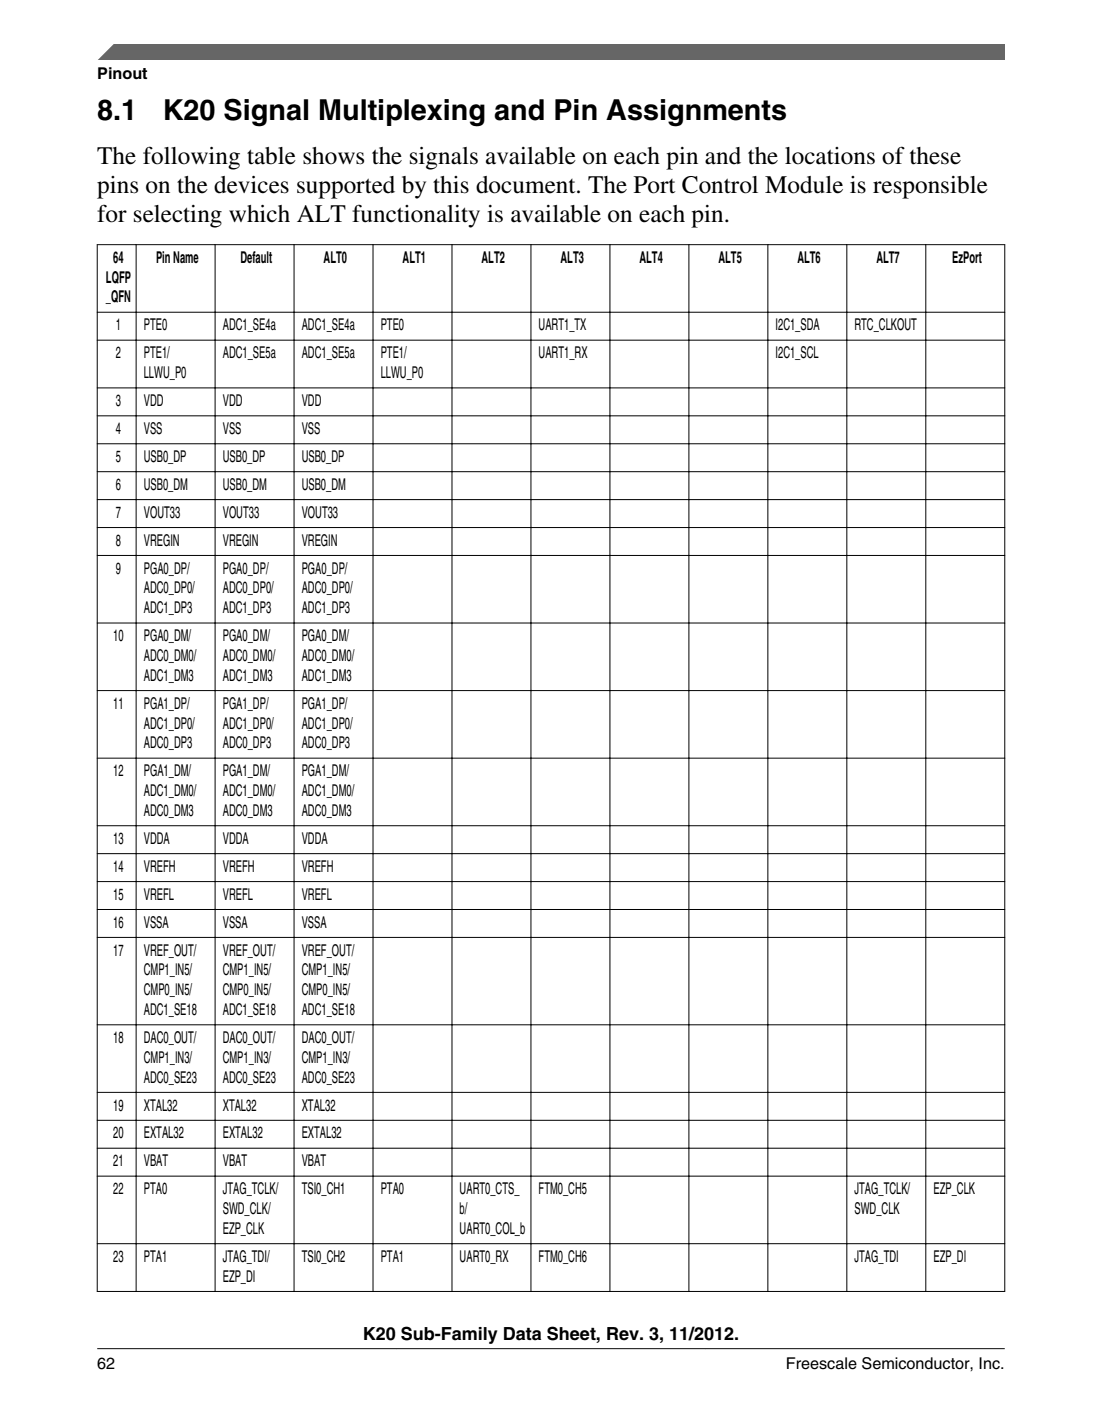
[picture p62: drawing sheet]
<svg xmlns="http://www.w3.org/2000/svg" width="216mm" height="274mm" viewBox="0 0 216 274" stroke-linecap="round" stroke-linejoin="round" font-family="sans-serif">
<defs><g id="words">
<g font-size="5.6">
<text x="19" y="23.5">8.1</text>
<text x="31.9" y="23.5">K20 Signal Multiplexing and Pin Assignments</text>
</g>
<g font-size="4.9">
<text x="19.1" y="32.2">The following table shows the signals available on each pin and the locations of these</text>
<text x="19.1" y="37.8">pins on the devices supported by this document. The Port Control Module is responsible</text>
<text x="19.1" y="43.5">for selecting which ALT functionality is available on each pin.</text>
</g>
<text font-size="3.5" x="71.1" y="262.3">K20 Sub-Family Data Sheet, Rev. 3, 11/2012.</text>
<g font-size="3.2">
<text x="19" y="15.5">Pinout</text>
<text x="22.2" y="51.5">64</text>
<text x="30.6" y="51.5">Pin Name</text>
<text x="47.1" y="51.5">Default</text>
<text x="63.4" y="51.5">ALT0</text>
<text x="78.9" y="51.5">ALT1</text>
<text x="94.3" y="51.5">ALT2</text>
<text x="109.8" y="51.5">ALT3</text>
<text x="125.3" y="51.5">ALT4</text>
<text x="140.8" y="51.5">ALT5</text>
<text x="156.2" y="51.5">ALT6</text>
<text x="171.7" y="51.5">ALT7</text>
<text x="186.6" y="51.5">EzPort</text>
<text x="20.8" y="55.3">LQFP</text>
<text x="20.8" y="59.2">_QFN</text>
<text x="22.7" y="64.7">1</text>
<text x="28.2" y="64.7">PTE0</text>
<text x="43.6" y="64.7">ADC1_SE4a</text>
<text x="59.1" y="64.7">ADC1_SE4a</text>
<text x="74.6" y="64.7">PTE0</text>
<text x="105.5" y="64.7">UART1_TX</text>
<text x="151.9" y="64.7">I2C1_SDA</text>
<text x="167.4" y="64.7">RTC_CLKOUT</text>
<text x="22.7" y="70.2">2</text>
<text x="28.2" y="70.2">PTE1/</text>
<text x="43.6" y="70.2">ADC1_SE5a</text>
<text x="59.1" y="70.2">ADC1_SE5a</text>
<text x="74.6" y="70.2">PTE1/</text>
<text x="105.5" y="70.2">UART1_RX</text>
<text x="151.9" y="70.2">I2C1_SCL</text>
<text x="28.2" y="74">LLWU_P0</text>
<text x="74.6" y="74">LLWU_P0</text>
<text x="22.7" y="79.5">3</text>
<text x="28.2" y="79.5">VDD</text>
<text x="43.6" y="79.5">VDD</text>
<text x="59.1" y="79.5">VDD</text>
<text x="22.7" y="85">4</text>
<text x="28.2" y="85">VSS</text>
<text x="43.6" y="85">VSS</text>
<text x="59.1" y="85">VSS</text>
<text x="22.7" y="90.4">5</text>
<text x="22.7" y="95.9">6</text>
<text x="28.2" y="90.4">USB0_DP</text>
<text x="28.2" y="95.9">USB0_DM</text>
<text x="43.6" y="90.4">USB0_DP</text>
<text x="43.6" y="95.9">USB0_DM</text>
<text x="59.1" y="90.4">USB0_DP</text>
<text x="59.1" y="95.9">USB0_DM</text>
<text x="22.7" y="101.4">7</text>
<text x="28.2" y="101.4">VOUT33</text>
<text x="43.6" y="101.4">VOUT33</text>
<text x="59.1" y="101.4">VOUT33</text>
<text x="22.7" y="106.9">8</text>
<text x="28.2" y="106.9">VREGIN</text>
<text x="43.6" y="106.9">VREGIN</text>
<text x="59.1" y="106.9">VREGIN</text>
<text x="22.7" y="112.3">9</text>
<text x="28.2" y="112.3">PGA0_DP/</text>
<text x="43.6" y="112.3">PGA0_DP/</text>
<text x="59.1" y="112.3">PGA0_DP/</text>
<text x="28.2" y="116.2">ADC0_DP0/</text>
<text x="43.6" y="116.2">ADC0_DP0/</text>
<text x="59.1" y="116.2">ADC0_DP0/</text>
<text x="22.2" y="125.5">10</text>
<text x="28.2" y="120.1">ADC1_DP3</text>
<text x="28.2" y="125.5">PGA0_DM/</text>
<text x="43.6" y="120.1">ADC1_DP3</text>
<text x="43.6" y="125.5">PGA0_DM/</text>
<text x="59.1" y="120.1">ADC1_DP3</text>
<text x="59.1" y="125.5">PGA0_DM/</text>
<text x="28.2" y="129.4">ADC0_DM0/</text>
<text x="43.6" y="129.4">ADC0_DM0/</text>
<text x="59.1" y="129.4">ADC0_DM0/</text>
<text x="28.2" y="133.3">ADC1_DM3</text>
<text x="43.6" y="133.3">ADC1_DM3</text>
<text x="59.1" y="133.3">ADC1_DM3</text>
<text x="22.2" y="138.8">11</text>
<text x="28.2" y="138.8">PGA1_DP/</text>
<text x="28.2" y="142.7">ADC1_DP0/</text>
<text x="43.6" y="138.8">PGA1_DP/</text>
<text x="43.6" y="142.7">ADC1_DP0/</text>
<text x="59.1" y="138.8">PGA1_DP/</text>
<text x="59.1" y="142.7">ADC1_DP0/</text>
<text x="28.2" y="146.5">ADC0_DP3</text>
<text x="43.6" y="146.5">ADC0_DP3</text>
<text x="59.1" y="146.5">ADC0_DP3</text>
<text x="22.2" y="152">12</text>
<text x="28.2" y="152">PGA1_DM/</text>
<text x="28.2" y="155.9">ADC1_DM0/</text>
<text x="43.6" y="152">PGA1_DM/</text>
<text x="43.6" y="155.9">ADC1_DM0/</text>
<text x="59.1" y="152">PGA1_DM/</text>
<text x="59.1" y="155.9">ADC1_DM0/</text>
<text x="28.2" y="159.8">ADC0_DM3</text>
<text x="43.6" y="159.8">ADC0_DM3</text>
<text x="59.1" y="159.8">ADC0_DM3</text>
<text x="22.2" y="165.2">13</text>
<text x="28.2" y="165.2">VDDA</text>
<text x="43.6" y="165.2">VDDA</text>
<text x="59.1" y="165.2">VDDA</text>
<text x="22.2" y="170.7">14</text>
<text x="28.2" y="170.7">VREFH</text>
<text x="43.6" y="170.7">VREFH</text>
<text x="59.1" y="170.7">VREFH</text>
<text x="22.2" y="176.2">15</text>
<text x="28.2" y="176.2">VREFL</text>
<text x="43.6" y="176.2">VREFL</text>
<text x="59.1" y="176.2">VREFL</text>
<text x="22.2" y="181.6">16</text>
<text x="28.2" y="181.6">VSSA</text>
<text x="43.6" y="181.6">VSSA</text>
<text x="59.1" y="181.6">VSSA</text>
<text x="22.2" y="187.1">17</text>
<text x="28.2" y="187.1">VREF_OUT/</text>
<text x="28.2" y="191">CMP1_IN5/</text>
<text x="43.6" y="187.1">VREF_OUT/</text>
<text x="43.6" y="191">CMP1_IN5/</text>
<text x="59.1" y="187.1">VREF_OUT/</text>
<text x="59.1" y="191">CMP1_IN5/</text>
<text x="28.2" y="194.9">CMP0_IN5/</text>
<text x="43.6" y="194.9">CMP0_IN5/</text>
<text x="59.1" y="194.9">CMP0_IN5/</text>
<text x="28.2" y="198.8">ADC1_SE18</text>
<text x="43.6" y="198.8">ADC1_SE18</text>
<text x="59.1" y="198.8">ADC1_SE18</text>
<text x="22.2" y="204.2">18</text>
<text x="28.2" y="204.2">DAC0_OUT/</text>
<text x="28.2" y="208.1">CMP1_IN3/</text>
<text x="43.6" y="204.2">DAC0_OUT/</text>
<text x="43.6" y="208.1">CMP1_IN3/</text>
<text x="59.1" y="204.2">DAC0_OUT/</text>
<text x="59.1" y="208.1">CMP1_IN3/</text>
<text x="28.2" y="212">ADC0_SE23</text>
<text x="43.6" y="212">ADC0_SE23</text>
<text x="59.1" y="212">ADC0_SE23</text>
<text x="22.2" y="217.4">19</text>
<text x="28.2" y="217.4">XTAL32</text>
<text x="43.6" y="217.4">XTAL32</text>
<text x="59.1" y="217.4">XTAL32</text>
<text x="22.2" y="222.9">20</text>
<text x="28.2" y="222.9">EXTAL32</text>
<text x="43.6" y="222.9">EXTAL32</text>
<text x="59.1" y="222.9">EXTAL32</text>
<text x="22.2" y="228.4">21</text>
<text x="22.2" y="233.9">22</text>
<text x="28.2" y="228.4">VBAT</text>
<text x="28.2" y="233.9">PTA0</text>
<text x="43.6" y="228.4">VBAT</text>
<text x="43.6" y="233.9">JTAG_TCLK/</text>
<text x="59.1" y="228.4">VBAT</text>
<text x="59.1" y="233.9">TSI0_CH1</text>
<text x="74.6" y="233.9">PTA0</text>
<text x="90.1" y="233.9">UART0_CTS_</text>
<text x="105.5" y="233.9">FTM0_CH5</text>
<text x="167.4" y="233.9">JTAG_TCLK/</text>
<text x="182.9" y="233.9">EZP_CLK</text>
<text x="43.6" y="237.7">SWD_CLK/</text>
<text x="90.1" y="237.7">b/</text>
<text x="167.4" y="237.7">SWD_CLK</text>
<text x="43.6" y="241.6">EZP_CLK</text>
<text x="90.1" y="241.6">UART0_COL_b</text>
<text x="22.2" y="247.1">23</text>
<text x="28.2" y="247.1">PTA1</text>
<text x="43.6" y="247.1">JTAG_TDI/</text>
<text x="43.6" y="251">EZP_DI</text>
<text x="59.1" y="247.1">TSI0_CH2</text>
<text x="74.6" y="247.1">PTA1</text>
<text x="90.1" y="247.1">UART0_RX</text>
<text x="105.5" y="247.1">FTM0_CH6</text>
<text x="167.4" y="247.1">JTAG_TDI</text>
<text x="182.9" y="247.1">EZP_DI</text>
<text x="19" y="268">62</text>
<text x="154" y="268">Freescale Semiconductor, Inc.</text>
</g>
</g></defs>
<g fill="none" stroke="#000" stroke-width=".2">
<path d="M19 47.9h177.9M19 47.8v205.2M26.7 47.8v205.2M42.1 47.8v205.2M57.6 47.8v205.2M73.1 47.8v205.2M88.6 47.8v205.2M104 47.8v205.2M119.5 47.8v205.2M135 47.8v205.2M150.4 47.8v205.2M165.9 47.8v205.2"/>
<path d="M181.4 47.8v205.2M196.9 47.8v205.2M19 61.1h177.9M19 66.6h177.9M19 76h177.9M19 81.4h177.9M19 86.9h177.9M19 92.4h177.9M19 97.8h177.9M19 103.3h177.9M19 108.8h177.9M19 122h177.9"/>
<path d="M19 135.2h177.9M19 148.4h177.9M19 161.7h177.9M19 167.1h177.9M19 172.6h177.9M19 178.1h177.9M19 183.6h177.9M19 200.7h177.9M19 213.9h177.9M19 219.4h177.9M19 224.8h177.9M19 230.3h177.9"/>
<path d="M19 243.5h177.9M19 252.9h177.9"/>
</g>
<path d="M19 11.7l5.7-3.1 172.2 .1v3z" fill="#666"/>
<path d="M22.5 8.6l-3.1 3.1" fill="none" stroke="#666" stroke-width=".28"/>
<path d="M19 264.1h177.8" fill="none" stroke="#000" stroke-width=".2"/>
<use href="#words"/>
</svg>
